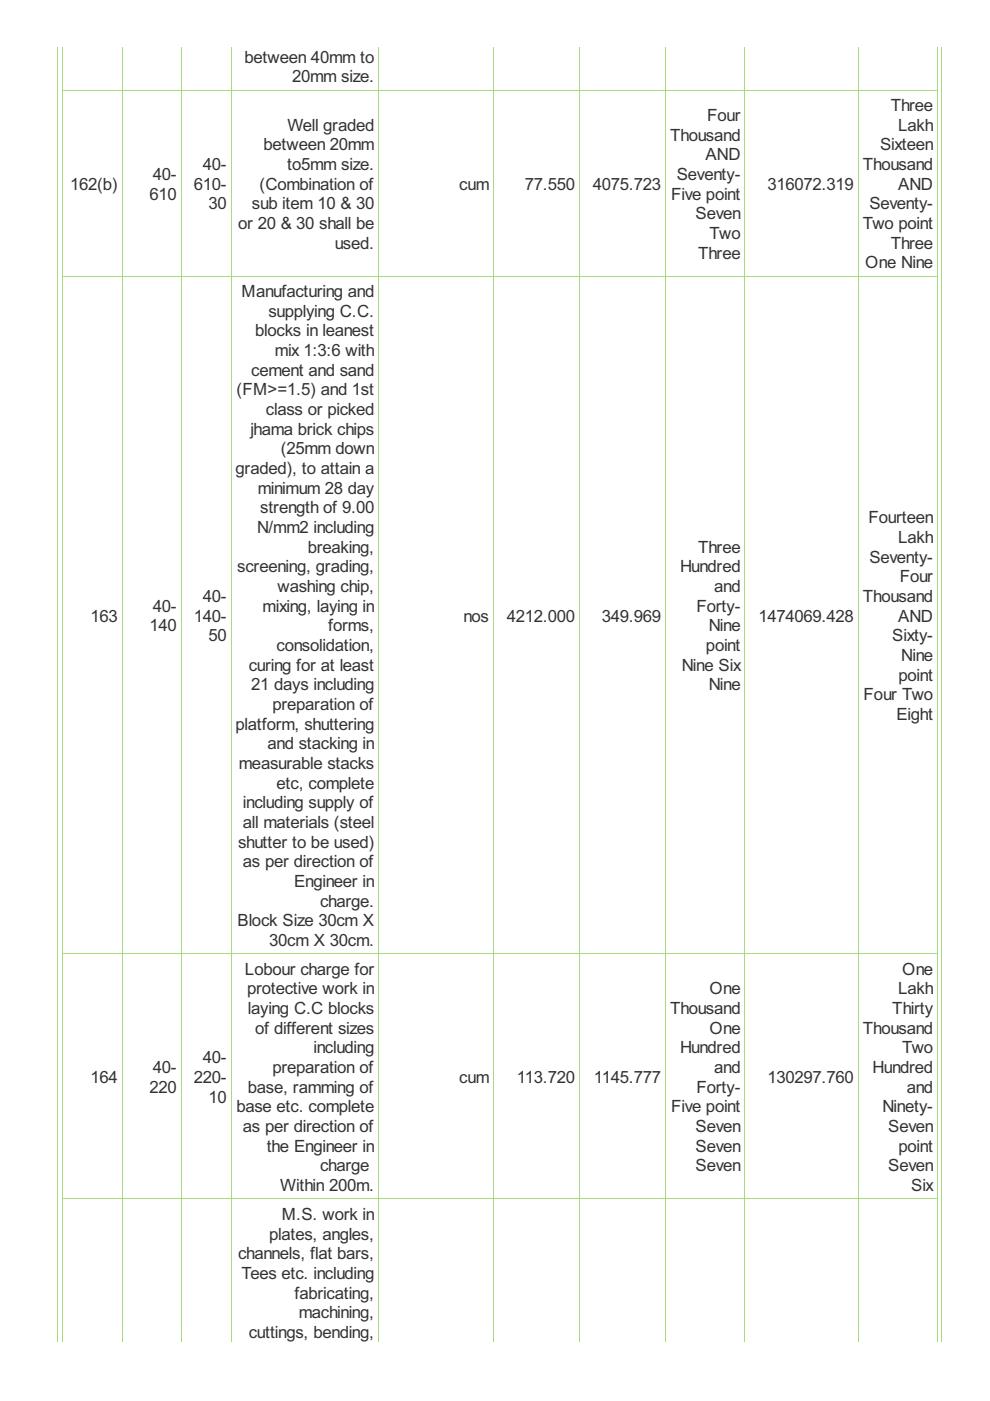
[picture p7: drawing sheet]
<svg xmlns="http://www.w3.org/2000/svg" width="210mm" height="297mm" viewBox="0 0 210 297" stroke-linecap="round" stroke-linejoin="round" font-family="sans-serif">
<defs><g id="words">
<g font-size="4" fill="#333">
<text x="51.9" y="13.3">between 40mm to</text>
<text x="61.9" y="17.5">20mm size.</text>
<text x="188.8" y="23.5">Three</text>
<text x="61" y="27.7">Well graded</text>
<text x="142.1" y="29.8">Thousand</text>
<text x="149.9" y="25.6">Four</text>
<text x="190.4" y="27.7">Lakh</text>
<text x="55.9" y="31.9">between 20mm</text>
<text x="149.6" y="34">AND</text>
<text x="186.6" y="31.9">Sixteen</text>
<text x="14.9" y="40.2">162(b)</text>
<text x="32.4" y="38.1">40-</text>
<text x="41.1" y="40.2">610-</text>
<text x="43" y="36.1">40-</text>
<text x="55" y="40.2">(Combination of</text>
<text x="60.9" y="36.1">to5mm size.</text>
<text x="97.4" y="40.2">cum</text>
<text x="111.3" y="40.2">77.550</text>
<text x="125.7" y="40.2">4075.723</text>
<text x="143.5" y="38.1">Seventy-</text>
<text x="162.7" y="40.2">316072.319</text>
<text x="182.9" y="36.1">Thousand</text>
<text x="190.4" y="40.2">AND</text>
<text x="31.7" y="42.3">610</text>
<text x="44.2" y="44.4">30</text>
<text x="53.4" y="44.4">sub item 10 &amp; 30</text>
<text x="142.3" y="42.3">Five point</text>
<text x="147.5" y="46.5">Seven</text>
<text x="184.3" y="44.4">Seventy-</text>
<text x="50.5" y="48.6">or 20 &amp; 30 shall be</text>
<text x="71" y="52.7">used.</text>
<text x="150.4" y="50.6">Two</text>
<text x="182.9" y="48.6">Two point</text>
<text x="188.8" y="52.7">Three</text>
<text x="148" y="54.8">Three</text>
<text x="183.5" y="56.9">One Nine</text>
<text x="51.2" y="63">Manufacturing and</text>
<text x="54.1" y="71.3">blocks in leanest</text>
<text x="56.9" y="67.2">supplying C.C.</text>
<text x="58.3" y="75.5">mix 1:3:6 with</text>
<text x="50.1" y="83.8">(FM&gt;=1.5) and 1st</text>
<text x="53.3" y="79.7">cement and sand</text>
<text x="56.4" y="88">class or picked</text>
<text x="53.1" y="92.2">jhama brick chips</text>
<text x="50" y="100.5">graded), to attain a</text>
<text x="59.5" y="96.3">(25mm down</text>
<text x="54.6" y="104.7">minimum 28 day</text>
<text x="54.5" y="113">N/mm2 including</text>
<text x="55.2" y="108.9">strength of 9.00</text>
<text x="184.2" y="110.9">Fourteen</text>
<text x="65.2" y="117.2">breaking,</text>
<text x="148" y="117.2">Three</text>
<text x="184.3" y="119.3">Seventy-</text>
<text x="190.4" y="115.1">Lakh</text>
<text x="50.3" y="121.4">screening, grading,</text>
<text x="58.8" y="125.5">washing chip,</text>
<text x="144.2" y="121.4">Hundred</text>
<text x="151.4" y="125.5">and</text>
<text x="190.8" y="123.5">Four</text>
<text x="19.2" y="131.8">163</text>
<text x="32.4" y="129.7">40-</text>
<text x="41.1" y="131.8">140-</text>
<text x="43" y="127.6">40-</text>
<text x="55.7" y="129.7">mixing, laying in</text>
<text x="98.3" y="131.8">nos</text>
<text x="107.5" y="131.8">4212.000</text>
<text x="127.6" y="131.8">349.969</text>
<text x="147.7" y="129.7">Forty-</text>
<text x="160.8" y="131.8">1474069.428</text>
<text x="182.9" y="127.6">Thousand</text>
<text x="190.4" y="131.8">AND</text>
<text x="31.7" y="133.9">140</text>
<text x="44.2" y="136">50</text>
<text x="69.6" y="133.9">forms,</text>
<text x="150.3" y="133.9">Nine</text>
<text x="189.2" y="136">Sixty-</text>
<text x="52.7" y="142.2">curing for at least</text>
<text x="58.6" y="138">consolidation,</text>
<text x="144.5" y="142.2">Nine Six</text>
<text x="149.7" y="138">point</text>
<text x="191.1" y="140.1">Nine</text>
<text x="53.3" y="146.4">21 days including</text>
<text x="150.3" y="146.4">Nine</text>
<text x="183.1" y="148.5">Four Two</text>
<text x="190.5" y="144.3">point</text>
<text x="50" y="154.7">platform, shuttering</text>
<text x="57.8" y="150.6">preparation of</text>
<text x="190.1" y="152.6">Eight</text>
<text x="56.7" y="158.9">and stacking in</text>
<text x="50.6" y="163.1">measurable stacks</text>
<text x="58.6" y="167.2">etc, complete</text>
<text x="51.5" y="171.4">including supply of</text>
<text x="50.5" y="179.7">shutter to be used)</text>
<text x="51.5" y="175.6">all materials (steel</text>
<text x="51.5" y="183.9">as per direction of</text>
<text x="62.3" y="188.1">Engineer in</text>
<text x="50.4" y="196.4">Block Size 30cm X</text>
<text x="67.9" y="192.3">charge.</text>
<text x="57.1" y="200.6">30cm X 30cm.</text>
<text x="51.9" y="206.7">Lobour charge for</text>
<text x="191.3" y="206.7">One</text>
<text x="52.4" y="210.8">protective work in</text>
<text x="52.6" y="215">laying C.C blocks</text>
<text x="142.1" y="215">Thousand</text>
<text x="150.4" y="210.8">One</text>
<text x="189.2" y="215">Thirty</text>
<text x="190.4" y="210.8">Lakh</text>
<text x="54.1" y="219.2">of different sizes</text>
<text x="150.4" y="219.2">One</text>
<text x="182.9" y="219.2">Thousand</text>
<text x="32.4" y="227.5">40-</text>
<text x="43" y="225.4">40-</text>
<text x="57.8" y="227.5">preparation of</text>
<text x="66.5" y="223.4">including</text>
<text x="144.2" y="223.4">Hundred</text>
<text x="151.4" y="227.5">and</text>
<text x="185" y="227.5">Hundred</text>
<text x="191.3" y="223.4">Two</text>
<text x="19.2" y="229.6">164</text>
<text x="31.7" y="231.7">220</text>
<text x="41.1" y="229.6">220-</text>
<text x="44.2" y="233.8">10</text>
<text x="52.6" y="231.7">base, ramming of</text>
<text x="97.4" y="229.6">cum</text>
<text x="109.6" y="229.6">113.720</text>
<text x="125.9" y="229.6">1145.777</text>
<text x="147.7" y="231.7">Forty-</text>
<text x="162.7" y="229.6">130297.760</text>
<text x="192.3" y="231.7">and</text>
<text x="50.1" y="235.9">base etc. complete</text>
<text x="142.3" y="235.9">Five point</text>
<text x="187.1" y="235.9">Ninety-</text>
<text x="51.5" y="240">as per direction of</text>
<text x="56.6" y="244.2">the Engineer in</text>
<text x="147.5" y="240">Seven</text>
<text x="147.5" y="244.2">Seven</text>
<text x="188.3" y="240">Seven</text>
<text x="190.5" y="244.2">point</text>
<text x="67.9" y="248.4">charge</text>
<text x="147.5" y="248.4">Seven</text>
<text x="188.3" y="248.4">Seven</text>
<text x="59.4" y="252.5">Within 200m.</text>
<text x="193.2" y="252.5">Six</text>
<text x="57.1" y="262.8">plates, angles,</text>
<text x="59.7" y="258.6">M.S. work in</text>
<text x="50.5" y="267">channels, flat bars,</text>
<text x="51.2" y="271.1">Tees etc. including</text>
<text x="62.5" y="275.3">fabricating,</text>
<text x="63.3" y="279.5">machining,</text>
<text x="52.7" y="283.7">cuttings, bending,</text>
</g>
</g></defs>
<g fill="none" stroke="#a8da7f" stroke-width=".21">
<path d="M12.2 9.9v274.7M13.1 19.1h185.8M13.2 9.9v274.7M25.9 9.9v274.7M38.4 9.9v274.7M49 9.9v274.7M80.3 9.9v274.7M104.6 9.9v274.7M122.8 9.9v274.7M141.1 9.9v274.7M157.9 9.9v274.7M181.9 9.9v274.7"/>
<path d="M198.8 9.9v274.7M199.6 9.9v274.7M13.1 58.6h185.8M13.1 202.2h185.8M13.1 254.2h185.8"/>
</g>
<use href="#words"/>
</svg>
